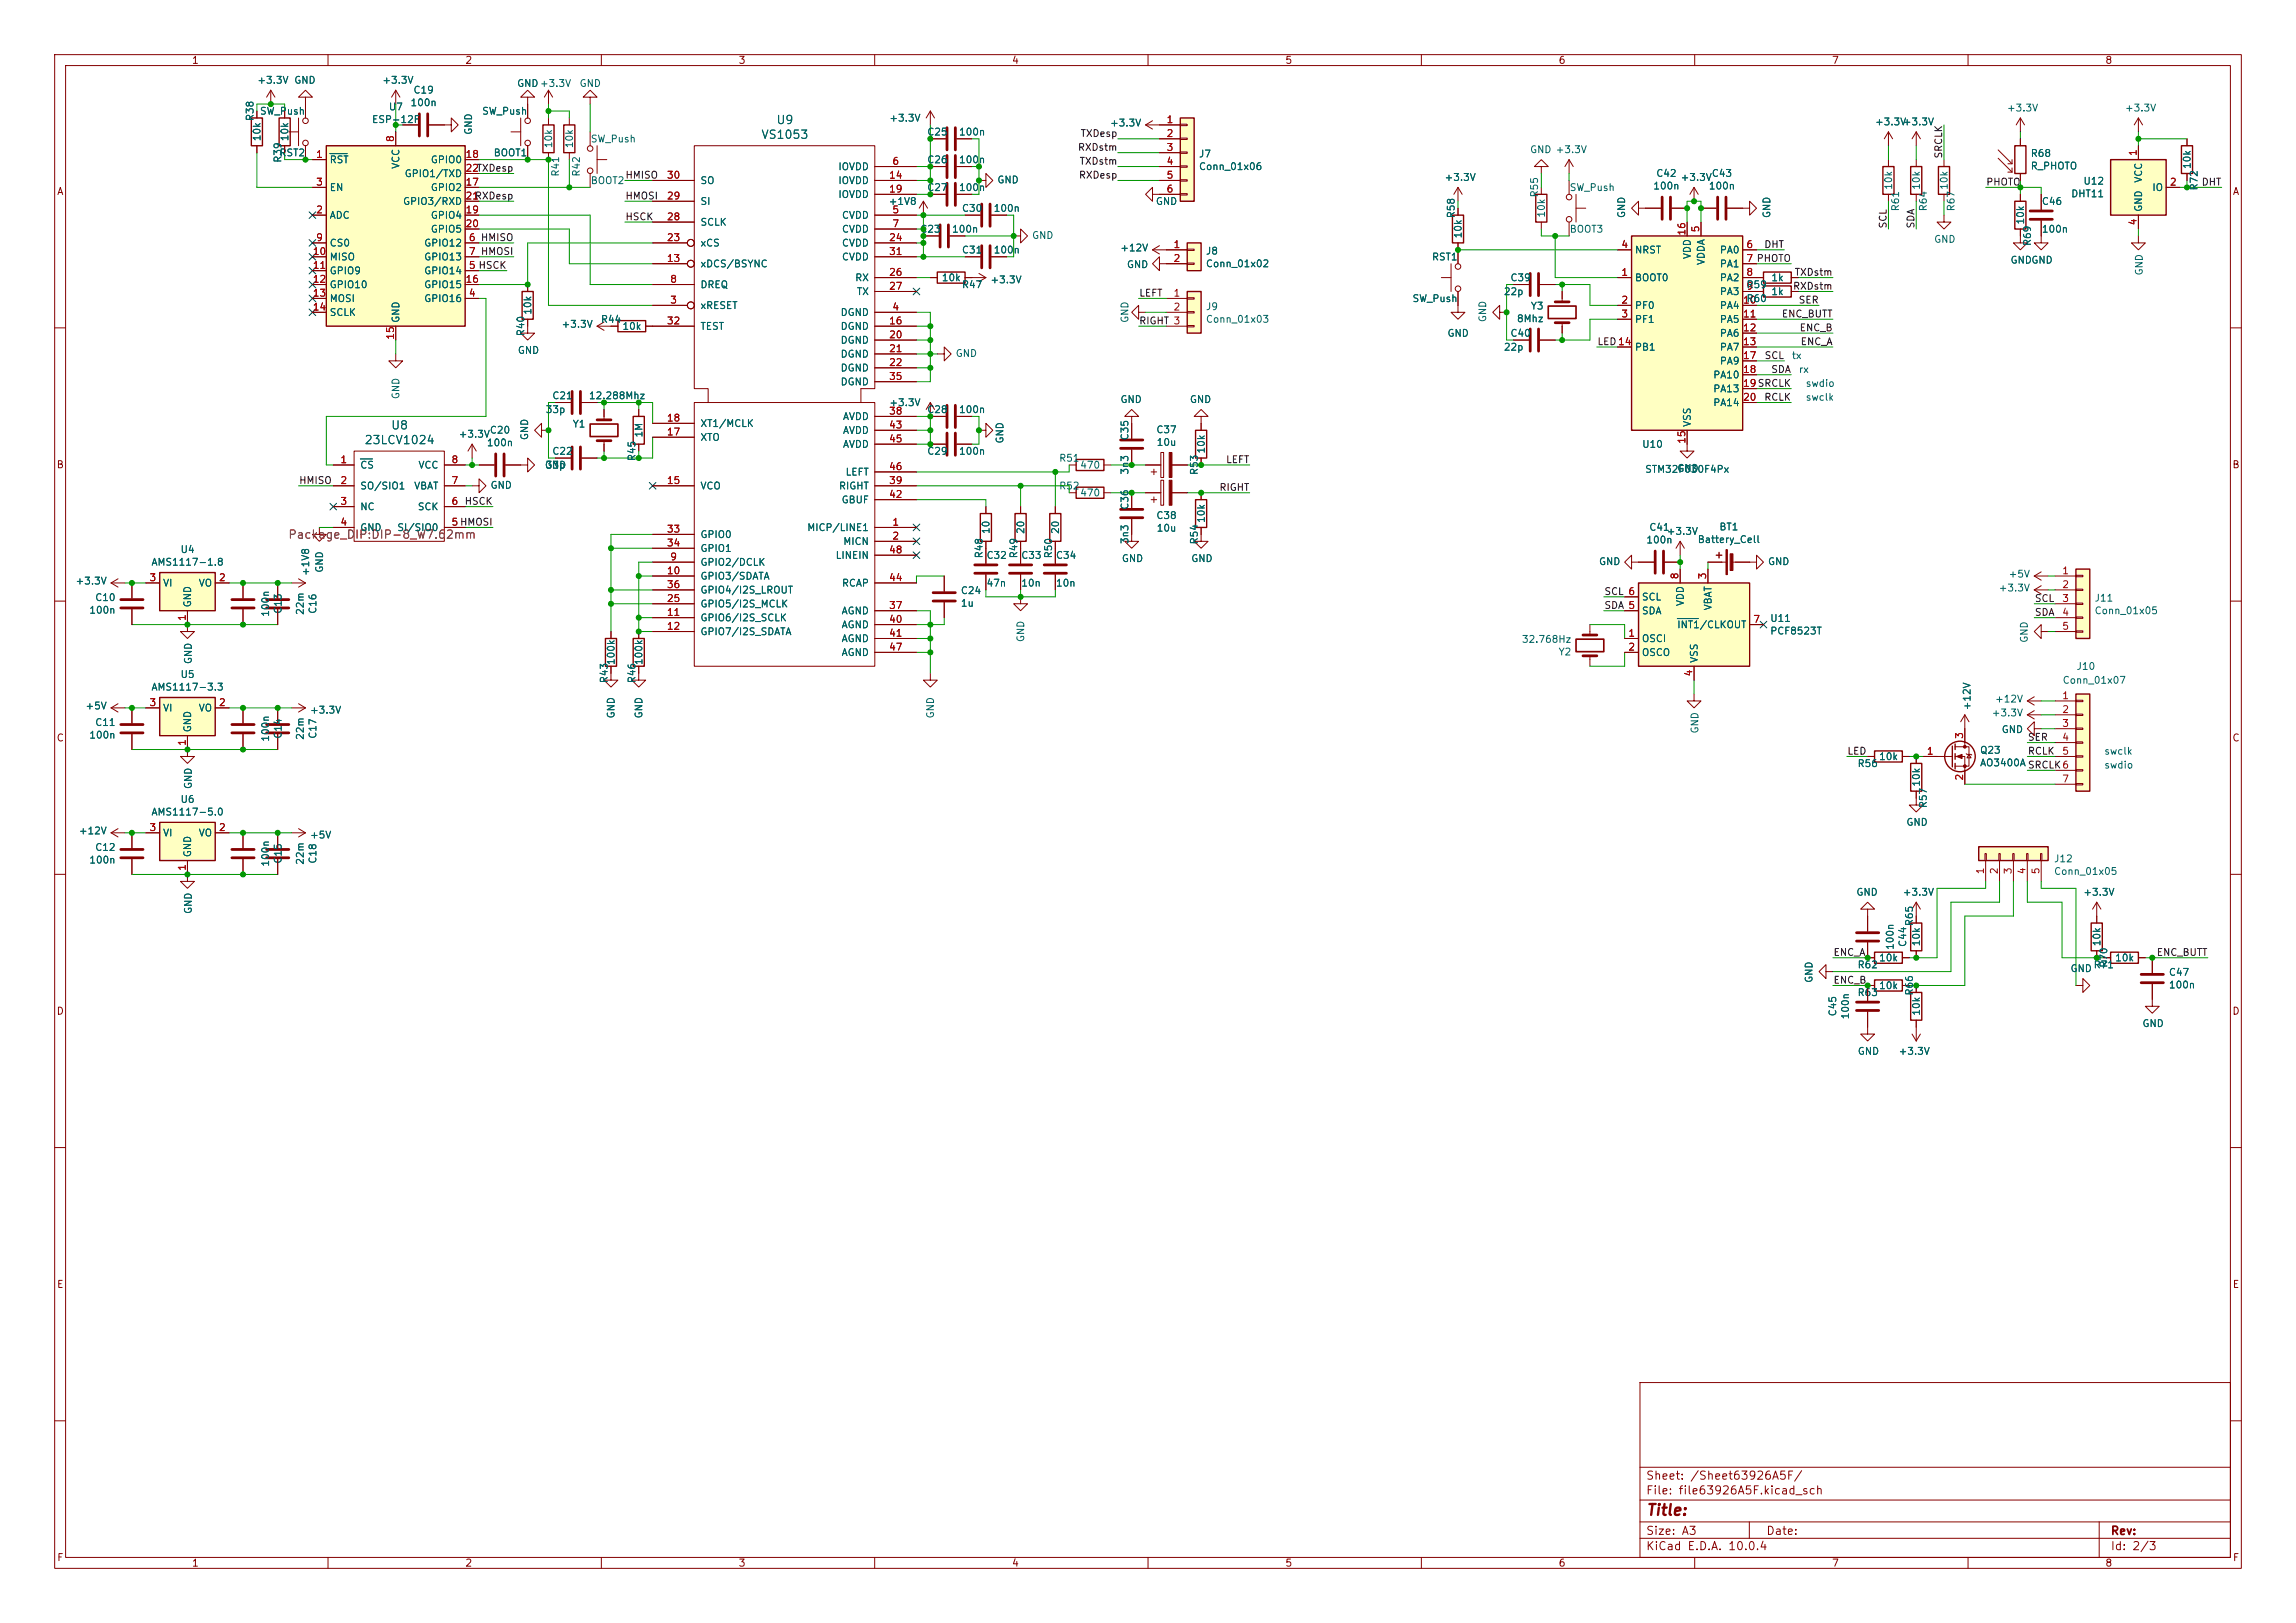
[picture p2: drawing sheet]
<svg xmlns="http://www.w3.org/2000/svg" width="420mm" height="297mm" viewBox="0 0 420 297" stroke-linecap="round" stroke-linejoin="round" font-family="sans-serif">
<defs><g id="words">
<text font-size="2" fill="#840000" x="301" y="277.8">Title:</text>
<g font-size="1.5" fill="#006464">
<text x="141.9" y="23.1">U9</text>
<text x="139.2" y="25.8">VS1053</text>
<text x="66.6" y="81.7">23LCV1024</text>
<text x="71.4" y="79">U8</text>
</g>
<text font-size="1.5" fill="#840084" x="52.6" y="99">Package_DIP:DIP-8_W7.62mm</text>
<g font-size="1.5" fill="#840000">
<text x="301" y="273.8">File: file63926A5F.kicad_sch</text>
<text x="301" y="271.1">Sheet: /Sheet63926A5F/</text>
<text x="301" y="281.2">Size: A3</text>
<text x="323" y="281.2">Date:</text>
<text x="386" y="281.2">Rev:</text>
<text x="301" y="284">KiCad E.D.A. 10.0.4</text>
<text x="386" y="284">Id: 2/3</text>
</g>
<g font-size="1.3" fill="#840000">
<text x="35" y="12">1</text>
<text x="85" y="12">2</text>
<text x="135" y="12">3</text>
<text x="185" y="12">4</text>
<text x="235" y="12">5</text>
<text x="285" y="12">6</text>
<text x="335" y="12">7</text>
<text x="385" y="12">8</text>
<text x="10.3" y="36">A</text>
<text x="408.3" y="36">A</text>
<text x="10.3" y="86">B</text>
<text x="408.2" y="86">B</text>
<text x="10.3" y="136">C</text>
<text x="408.2" y="136">C</text>
<text x="10.3" y="186">D</text>
<text x="408.2" y="186">D</text>
<text x="10.3" y="236">E</text>
<text x="408.3" y="236">E</text>
<text x="10.3" y="286">F</text>
<text x="35" y="287">1</text>
<text x="85" y="287">2</text>
<text x="135" y="287">3</text>
<text x="185" y="287">4</text>
<text x="235" y="287">5</text>
<text x="285" y="287">6</text>
<text x="335" y="287">7</text>
<text x="385" y="287">8</text>
<text x="408.3" y="286">F</text>
</g>
<g font-size="1.3" fill="#006464">
<text x="47" y="15.6">+3.3V GND</text>
<text x="69.8" y="15.6">+3.3V</text>
<text x="75.5" y="17.4">C19</text>
<text x="94.5" y="16.2">GND+3.3V</text>
<text x="94.5" y="16.2">GND</text>
<text x="105.9" y="16.2">GND</text>
<text x="46.7" y="22.3" transform="rotate(-90 46.7 22.3)">R38</text>
<text x="47.4" y="21.3">SW_Push</text>
<text x="67.9" y="22.8">ESP-12F</text>
<text x="71" y="20.5">U7</text>
<text x="75" y="19.7">100n</text>
<text x="88.1" y="21.3">SW_Push</text>
<text x="162.6" y="22.6">+3.3V</text>
<text x="202.9" y="23.5">+3.3V</text>
<text x="342.9" y="23.2">+3.3V</text>
<text x="348" y="23.2">+3.3V</text>
<text x="367" y="20.7">+3.3V</text>
<text x="388.6" y="20.7">+3.3V</text>
<text x="48" y="26" transform="rotate(-90 48 26)">10k</text>
<text x="51" y="28.9">RST2</text>
<text x="51.8" y="29.9" transform="rotate(-90 51.8 29.9)">R39</text>
<text x="53" y="26" transform="rotate(-90 53 26)">10k</text>
<text x="86.6" y="24.8" transform="rotate(-90 86.6 24.8)">GND</text>
<text x="90.2" y="28.9">BOOT1</text>
<text x="101.3" y="27.2" transform="rotate(-90 101.3 27.2)">10k</text>
<text x="105.1" y="27.2" transform="rotate(-90 105.1 27.2)">10k</text>
<text x="108" y="26.4">SW_Push</text>
<text x="169.5" y="25.1">C25</text>
<text x="175.3" y="25.1">100n</text>
<text x="219.2" y="29.1">J7</text>
<text x="279.8" y="28.3">GND +3.3V</text>
<text x="371.4" y="29">R68</text>
<text x="60.2" y="30.2">RST</text>
<text x="60.2" y="35.3">EN</text>
<text x="73.4" y="31" transform="rotate(-90 73.4 31)">VCC</text>
<text x="73.9" y="32.7">GPIO1/TXD</text>
<text x="78.7" y="35.3">GPIO2</text>
<text x="78.7" y="30.2">GPIO0</text>
<text x="102.6" y="32.4" transform="rotate(-90 102.6 32.4)">R41</text>
<text x="106.4" y="32.4" transform="rotate(-90 106.4 32.4)">R42</text>
<text x="108" y="34">BOOT2</text>
<text x="128" y="34">SO</text>
<text x="153.2" y="31.5">IOVDD</text>
<text x="153.2" y="34">IOVDD</text>
<text x="169.5" y="30.2">C26</text>
<text x="169.5" y="35.3">C27</text>
<text x="175.3" y="30.2">100n</text>
<text x="175.3" y="35.3">100n</text>
<text x="182.3" y="33.9">GND</text>
<text x="219.2" y="31.4">Conn_01x06</text>
<text x="264.1" y="33.4">+3.3V</text>
<text x="287" y="35.3">SW_Push</text>
<text x="302.3" y="35">100n</text>
<text x="302.9" y="32.7">C42</text>
<text x="307.3" y="33.4">+3.3V</text>
<text x="312.5" y="35">100n</text>
<text x="313" y="32.7">C43</text>
<text x="346.4" y="34.8" transform="rotate(-90 346.4 34.8)">10k</text>
<text x="351.5" y="34.8" transform="rotate(-90 351.5 34.8)">10k</text>
<text x="356.6" y="34.8" transform="rotate(-90 356.6 34.8)">10k</text>
<text x="371.4" y="31.3">R_PHOTO</text>
<text x="381" y="34.1">U12</text>
<text x="392.1" y="33.5" transform="rotate(-90 392.1 33.5)">VCC</text>
<text x="393.6" y="35.3">IO</text>
<text x="401" y="31" transform="rotate(-90 401 31)">10k</text>
<text x="402.3" y="35" transform="rotate(-90 402.3 35)">R72</text>
<text x="60.2" y="40.3">ADC</text>
<text x="73.6" y="37.8">GPIO3/RXD</text>
<text x="78.7" y="40.3">GPIO4</text>
<text x="128" y="41.6">SCLK</text>
<text x="128" y="37.8">SI</text>
<text x="153.2" y="36.5">IOVDD</text>
<text x="153.9" y="40.3">CVDD</text>
<text x="162.5" y="37.8">+1V8</text>
<text x="175.9" y="39.1">C30</text>
<text x="181.7" y="39.1">100n</text>
<text x="211.3" y="37.8">GND</text>
<text x="266.4" y="40" transform="rotate(-90 266.4 40)">R58</text>
<text x="281.6" y="36.2" transform="rotate(-90 281.6 36.2)">R55</text>
<text x="282.9" y="39.9" transform="rotate(-90 282.9 39.9)">10k</text>
<text x="297.6" y="40" transform="rotate(-90 297.6 40)">GND</text>
<text x="324.1" y="40" transform="rotate(-90 324.1 40)">GND</text>
<text x="347.7" y="38.8" transform="rotate(-90 347.7 38.8)">R61</text>
<text x="352.8" y="38.8" transform="rotate(-90 352.8 38.8)">R64</text>
<text x="357.8" y="38.8" transform="rotate(-90 357.8 38.8)">R67</text>
<text x="370.5" y="41.2" transform="rotate(-90 370.5 41.2)">10k</text>
<text x="373.4" y="37.8">C46</text>
<text x="378.8" y="36.4">DHT11</text>
<text x="392.1" y="38.9" transform="rotate(-90 392.1 38.9)">GND</text>
<text x="60.2" y="45.4">CS0</text>
<text x="60.2" y="48">MISO</text>
<text x="77.5" y="45.4">GPIO12</text>
<text x="77.5" y="48">GPIO13</text>
<text x="78.7" y="42.9">GPIO5</text>
<text x="128" y="45.4">xCS</text>
<text x="153.9" y="42.9">CVDD</text>
<text x="153.9" y="45.4">CVDD</text>
<text x="153.9" y="48">CVDD</text>
<text x="168.2" y="42.9">C23</text>
<text x="174" y="42.9">100n</text>
<text x="175.9" y="46.7">C31</text>
<text x="181.7" y="46.7">100n</text>
<text x="188.7" y="44">GND</text>
<text x="204.8" y="46.3">+12V</text>
<text x="220.5" y="46.9">J8</text>
<text x="261.8" y="48">RST1</text>
<text x="267.7" y="43.7" transform="rotate(-90 267.7 43.7)">10k</text>
<text x="287" y="42.9">BOOT3</text>
<text x="299" y="46.7">NRST</text>
<text x="309.6" y="47.5" transform="rotate(-90 309.6 47.5)">VDD</text>
<text x="314.5" y="46.7">PA0</text>
<text x="353.7" y="44.7">GND</text>
<text x="371.8" y="45.1" transform="rotate(-90 371.8 45.1)">R69</text>
<text x="373.4" y="42.9">100n</text>
<text x="60.2" y="50.5">GPIO9</text>
<text x="60.2" y="53">GPIO10</text>
<text x="77.5" y="50.5">GPIO14</text>
<text x="77.5" y="53">GPIO15</text>
<text x="128" y="53">DREQ</text>
<text x="128" y="49.2">xDCS/BSYNC</text>
<text x="156.3" y="51.8">RX</text>
<text x="172.2" y="51.8">10k</text>
<text x="175.9" y="53">R47</text>
<text x="181.1" y="52.2">+3.3V</text>
<text x="206" y="49.4">GND</text>
<text x="220.5" y="49.2">Conn_01x02</text>
<text x="276.2" y="51.8">C39</text>
<text x="299" y="51.8">BOOT0</text>
<text x="312.1" y="48.6" transform="rotate(-90 312.1 48.6)">VDDA</text>
<text x="314.5" y="49.2">PA1</text>
<text x="314.5" y="51.8">PA2</text>
<text x="319.4" y="53">R59</text>
<text x="323.9" y="51.8">1k</text>
<text x="367.7" y="48.5">GNDGND</text>
<text x="392.3" y="50.5" transform="rotate(-90 392.3 50.5)">GND</text>
<text x="60.2" y="55.6">MOSI</text>
<text x="60.2" y="58.1">SCLK</text>
<text x="73.4" y="59.2" transform="rotate(-90 73.4 59.2)">GND</text>
<text x="77.5" y="55.6">GPIO16</text>
<text x="97.5" y="57.7" transform="rotate(-90 97.5 57.7)">10k</text>
<text x="109.8" y="59.4">R44</text>
<text x="128" y="56.9">xRESET</text>
<text x="153.7" y="58.1">DGND</text>
<text x="156.6" y="54.3">TX</text>
<text x="206.7" y="59.2" transform="rotate(-90 206.7 59.2)">GND</text>
<text x="220.5" y="57.1">J9</text>
<text x="220.5" y="59.4">Conn_01x03</text>
<text x="258.3" y="55.6">SW_Push</text>
<text x="272.2" y="59.1" transform="rotate(-90 272.2 59.1)">GND</text>
<text x="275" y="54.3">22p</text>
<text x="277.4" y="59.3">8Mhz</text>
<text x="279.9" y="57">Y3</text>
<text x="299" y="56.9">PF0</text>
<text x="299" y="59.4">PF1</text>
<text x="314.5" y="54.3">PA3</text>
<text x="314.5" y="56.9">PA4</text>
<text x="314.5" y="59.4">PA5</text>
<text x="319.4" y="55.6">R60</text>
<text x="323.9" y="54.3">1k</text>
<text x="94.6" y="65.1">GND</text>
<text x="96.2" y="61.6" transform="rotate(-90 96.2 61.6)">R40</text>
<text x="102.6" y="60.3">+3.3V</text>
<text x="113.7" y="60.7">10k</text>
<text x="128" y="60.7">TEST</text>
<text x="153.7" y="60.7">DGND</text>
<text x="153.7" y="63.2">DGND</text>
<text x="153.7" y="65.7">DGND</text>
<text x="174.7" y="65.6">GND</text>
<text x="264.7" y="61.9">GND</text>
<text x="275" y="64.5">22p</text>
<text x="276.2" y="61.9">C40</text>
<text x="299" y="64.5">PB1</text>
<text x="314.5" y="61.9">PA6</text>
<text x="314.5" y="64.5">PA7</text>
<text x="153.7" y="68.3">DGND</text>
<text x="153.7" y="70.8">DGND</text>
<text x="313.3" y="69.6">PA10</text>
<text x="314.5" y="67">PA9</text>
<text x="73.4" y="73.2" transform="rotate(-90 73.4 73.2)">GND</text>
<text x="99.7" y="75.9">33p</text>
<text x="100.9" y="73.4">C21</text>
<text x="107.6" y="73.4">12.288Mhz</text>
<text x="154.1" y="77.2">AVDD</text>
<text x="162.6" y="74.6">+3.3V</text>
<text x="169.5" y="75.9">C28</text>
<text x="175.3" y="75.9">100n</text>
<text x="204.8" y="74">GND</text>
<text x="217.5" y="74">GND</text>
<text x="313.3" y="72.1">PA13</text>
<text x="313.3" y="74.6">PA14</text>
<text x="83.8" y="80.4">+3.3V</text>
<text x="88.9" y="82">100n</text>
<text x="89.5" y="79.7">C20</text>
<text x="96.9" y="80.6" transform="rotate(-90 96.9 80.6)">GND</text>
<text x="100.9" y="83.5">C22</text>
<text x="104.7" y="78.5">Y1</text>
<text x="117.8" y="80.2" transform="rotate(-90 117.8 80.2)">1M</text>
<text x="128" y="81">XTO</text>
<text x="128" y="78.4">XT1/MCLK</text>
<text x="154.1" y="79.7">AVDD</text>
<text x="154.1" y="82.3">AVDD</text>
<text x="169.5" y="83.5">C29</text>
<text x="175.3" y="83.5">100n</text>
<text x="183.9" y="81.3" transform="rotate(-90 183.9 81.3)">GND</text>
<text x="206.7" y="80.7" transform="rotate(-90 206.7 80.7)">C35</text>
<text x="211.4" y="79.6">C37</text>
<text x="211.5" y="81.9">10u</text>
<text x="220.7" y="83.1" transform="rotate(-90 220.7 83.1)">10k</text>
<text x="300.3" y="82.3">U10</text>
<text x="309.6" y="78.2" transform="rotate(-90 309.6 78.2)">VSS</text>
<text x="65.8" y="86.1">CS</text>
<text x="65.8" y="89.9">SO/SIO1</text>
<text x="75.6" y="89.9">VBAT</text>
<text x="76.4" y="86.1">VCC</text>
<text x="89.6" y="89.7">GND</text>
<text x="99.6" y="86.1">GND</text>
<text x="99.7" y="86.1">33p</text>
<text x="116.5" y="84.5" transform="rotate(-90 116.5 84.5)">R45</text>
<text x="128" y="89.9">VCO</text>
<text x="153.4" y="89.9">RIGHT</text>
<text x="154.6" y="87.3">LEFT</text>
<text x="193.6" y="89.9">R52</text>
<text x="193.6" y="84.8">R51</text>
<text x="197.5" y="86.1">470</text>
<text x="206.7" y="87" transform="rotate(-90 206.7 87)">3n3</text>
<text x="219.4" y="87" transform="rotate(-90 219.4 87)">R53</text>
<text x="300.8" y="86.8">STM32F030F4Px</text>
<text x="306.7" y="86.6">GND</text>
<text x="65.8" y="93.7">NC</text>
<text x="76.3" y="93.7">SCK</text>
<text x="153.8" y="92.4">GBUF</text>
<text x="197.5" y="91.1">470</text>
<text x="206.7" y="93.4" transform="rotate(-90 206.7 93.4)">C36</text>
<text x="211.4" y="95.3">C38</text>
<text x="220.7" y="95.8" transform="rotate(-90 220.7 95.8)">10k</text>
<text x="32.9" y="101.5">U4</text>
<text x="65.8" y="97.5">GND</text>
<text x="72.6" y="97.5">SI/SIO0</text>
<text x="128" y="98.8">GPIO0</text>
<text x="128" y="101.3">GPIO1</text>
<text x="147.6" y="97.5">MICP/LINE1</text>
<text x="154.1" y="100">MICN</text>
<text x="181.3" y="97.8" transform="rotate(-90 181.3 97.8)">10</text>
<text x="187.7" y="97.8" transform="rotate(-90 187.7 97.8)">20</text>
<text x="194" y="97.8" transform="rotate(-90 194 97.8)">20</text>
<text x="206.7" y="99.7" transform="rotate(-90 206.7 99.7)">3n3</text>
<text x="211.5" y="97.6">10u</text>
<text x="219.4" y="99.7" transform="rotate(-90 219.4 99.7)">R54</text>
<text x="301" y="99.8">100n</text>
<text x="301.6" y="97.4">C41</text>
<text x="304.8" y="98.2">+3.3V</text>
<text x="310.4" y="99.7">Battery_Cell</text>
<text x="314.4" y="97.4">BT1</text>
<text x="13.7" y="107.3">+3.3V</text>
<text x="27.6" y="103.8">AMS1117-1.8</text>
<text x="29.7" y="107.7">VI</text>
<text x="36.2" y="107.7">VO</text>
<text x="56.9" y="105.5" transform="rotate(-90 56.9 105.5)">+1V8</text>
<text x="59.4" y="104.9" transform="rotate(-90 59.4 104.9)">GND</text>
<text x="128" y="103.8">GPIO2/DCLK</text>
<text x="128" y="106.4">GPIO3/SDATA</text>
<text x="152.8" y="102.6">LINEIN</text>
<text x="153.9" y="107.7">RCAP</text>
<text x="180" y="102.3" transform="rotate(-90 180 102.3)">R48</text>
<text x="180.3" y="102.6">C32</text>
<text x="180.3" y="107.7">47n</text>
<text x="186.4" y="102.3" transform="rotate(-90 186.4 102.3)">R49</text>
<text x="186.7" y="102.6">C33</text>
<text x="186.7" y="107.7">10n</text>
<text x="192.7" y="102.3" transform="rotate(-90 192.7 102.3)">R50</text>
<text x="193" y="102.6">C34</text>
<text x="193" y="107.7">10n</text>
<text x="205.1" y="103.2">GND</text>
<text x="217.8" y="103.2">GND</text>
<text x="292.4" y="103.7">GND</text>
<text x="323.3" y="103.7">GND</text>
<text x="367.3" y="106">+5V</text>
<text x="16.2" y="112.6">100n</text>
<text x="17.3" y="110.3">C10</text>
<text x="35.3" y="111.3" transform="rotate(-90 35.3 111.3)">GND</text>
<text x="49.5" y="113" transform="rotate(-90 49.5 113)">100n</text>
<text x="51.8" y="112.4" transform="rotate(-90 51.8 112.4)">C13</text>
<text x="55.9" y="112.6" transform="rotate(-90 55.9 112.6)">22m</text>
<text x="58.2" y="112.4" transform="rotate(-90 58.2 112.4)">C16</text>
<text x="128" y="111.5">GPIO5/I2S_MCLK</text>
<text x="128" y="108.9">GPIO4/I2S_LROUT</text>
<text x="153.8" y="112.7">AGND</text>
<text x="175.7" y="111.3">1u</text>
<text x="175.7" y="109">C24</text>
<text x="300.2" y="112.7">SDA</text>
<text x="300.2" y="110.2">SCL</text>
<text x="308.3" y="111" transform="rotate(-90 308.3 111)">VDD</text>
<text x="313.4" y="111.8" transform="rotate(-90 313.4 111.8)">VBAT</text>
<text x="365.5" y="108.5">+3.3V</text>
<text x="383" y="112.7">Conn_01x05</text>
<text x="383" y="110.4">J11</text>
<text x="128" y="114">GPIO6/I2S_SCLK</text>
<text x="128" y="116.5">GPIO7/I2S_SDATA</text>
<text x="153.8" y="115.3">AGND</text>
<text x="153.8" y="117.8">AGND</text>
<text x="187.7" y="117.6" transform="rotate(-90 187.7 117.6)">GND</text>
<text x="278.3" y="117.9">32.768Hz</text>
<text x="300.2" y="117.8">OSCI</text>
<text x="306.7" y="115.3">INT1/CLKOUT</text>
<text x="323.7" y="114.1">U11</text>
<text x="323.7" y="116.4">PCF8523T</text>
<text x="371.2" y="117.7" transform="rotate(-90 371.2 117.7)">GND</text>
<text x="32.9" y="124.4">U5</text>
<text x="35.4" y="121.6" transform="rotate(-90 35.4 121.6)">GND</text>
<text x="111.5" y="125.1" transform="rotate(-90 111.5 125.1)">R43</text>
<text x="112.7" y="121.8" transform="rotate(-90 112.7 121.8)">100k</text>
<text x="116.5" y="125.1" transform="rotate(-90 116.5 125.1)">R46</text>
<text x="117.8" y="121.8" transform="rotate(-90 117.8 121.8)">100k</text>
<text x="153.8" y="120.4">AGND</text>
<text x="285" y="120.2">Y2</text>
<text x="300.2" y="120.4">OSCO</text>
<text x="310.9" y="121.4" transform="rotate(-90 310.9 121.4)">VSS</text>
<text x="377.2" y="125.4">Conn_01x07</text>
<text x="379.7" y="122.9">J10</text>
<text x="15.5" y="130.1">+5V</text>
<text x="27.6" y="126.7">AMS1117-3.3</text>
<text x="29.7" y="130.5">VI</text>
<text x="36.2" y="130.5">VO</text>
<text x="56.6" y="130.9">+3.3V</text>
<text x="112.7" y="131.6" transform="rotate(-90 112.7 131.6)">GND</text>
<text x="117.8" y="131.6" transform="rotate(-90 117.8 131.6)">GND</text>
<text x="171.2" y="131.6" transform="rotate(-90 171.2 131.6)">GND</text>
<text x="360.8" y="130.1" transform="rotate(-90 360.8 130.1)">+12V</text>
<text x="364.2" y="131.4">+3.3V</text>
<text x="364.8" y="128.9">+12V</text>
<text x="16.2" y="135.5">100n</text>
<text x="17.3" y="133.2">C11</text>
<text x="35.3" y="134.1" transform="rotate(-90 35.3 134.1)">GND</text>
<text x="49.5" y="135.8" transform="rotate(-90 49.5 135.8)">100n</text>
<text x="51.8" y="135.3" transform="rotate(-90 51.8 135.3)">C14</text>
<text x="55.9" y="135.5" transform="rotate(-90 55.9 135.5)">22m</text>
<text x="58.2" y="135.3" transform="rotate(-90 58.2 135.3)">C17</text>
<text x="311" y="134.3" transform="rotate(-90 311 134.3)">GND</text>
<text x="366" y="134.4">GND</text>
<text x="339.7" y="140.7">R56</text>
<text x="343.6" y="139.4">10k</text>
<text x="362.1" y="138.2">Q23</text>
<text x="362.1" y="140.5">AO3400A</text>
<text x="27.6" y="149.5">AMS1117-5.0</text>
<text x="32.9" y="147.2">U6</text>
<text x="35.4" y="144.5" transform="rotate(-90 35.4 144.5)">GND</text>
<text x="351.5" y="144.1" transform="rotate(-90 351.5 144.1)">10k</text>
<text x="352.8" y="148" transform="rotate(-90 352.8 148)">R57</text>
<text x="14.3" y="153">+12V</text>
<text x="29.7" y="153.4">VI</text>
<text x="36.2" y="153.4">VO</text>
<text x="56.6" y="153.8">+5V</text>
<text x="348.6" y="151.4">GND</text>
<text x="16.2" y="158.3">100n</text>
<text x="17.3" y="156">C12</text>
<text x="35.3" y="157" transform="rotate(-90 35.3 157)">GND</text>
<text x="49.5" y="158.7" transform="rotate(-90 49.5 158.7)">100n</text>
<text x="51.8" y="158.2" transform="rotate(-90 51.8 158.2)">C15</text>
<text x="55.9" y="158.4" transform="rotate(-90 55.9 158.4)">22m</text>
<text x="58.2" y="158.2" transform="rotate(-90 58.2 158.2)">C18</text>
<text x="375.6" y="160.4">Conn_01x05</text>
<text x="375.6" y="158.1">J12</text>
<text x="35.4" y="167.4" transform="rotate(-90 35.4 167.4)">GND</text>
<text x="339.5" y="164.2">GND</text>
<text x="348" y="164.2">+3.3V</text>
<text x="381" y="164.2">+3.3V</text>
<text x="346.7" y="173.9" transform="rotate(-90 346.7 173.9)">100n</text>
<text x="349" y="173.4" transform="rotate(-90 349 173.4)">C44</text>
<text x="350.2" y="169.6" transform="rotate(-90 350.2 169.6)">R65</text>
<text x="351.5" y="173.3" transform="rotate(-90 351.5 173.3)">10k</text>
<text x="384.5" y="173.3" transform="rotate(-90 384.5 173.3)">10k</text>
<text x="331.9" y="180" transform="rotate(-90 331.9 180)">GND</text>
<text x="339.7" y="177.5">R62</text>
<text x="343.6" y="176.2">10k</text>
<text x="378.6" y="178.2">GND</text>
<text x="382.9" y="177.5">R71</text>
<text x="385.8" y="177.2" transform="rotate(-90 385.8 177.2)">R70</text>
<text x="386.8" y="176.2">10k</text>
<text x="396.6" y="178.9">C47</text>
<text x="339.7" y="182.6">R63</text>
<text x="343.6" y="181.3">10k</text>
<text x="350.2" y="182.3" transform="rotate(-90 350.2 182.3)">R66</text>
<text x="351.5" y="186" transform="rotate(-90 351.5 186)">10k</text>
<text x="396.6" y="181.2">100n</text>
<text x="336.2" y="186.1" transform="rotate(-90 336.2 186.1)">C45</text>
<text x="338.5" y="186.6" transform="rotate(-90 338.5 186.6)">100n</text>
<text x="391.8" y="188.2">GND</text>
<text x="339.7" y="193.3">GND</text>
<text x="347.2" y="193.3">+3.3V</text>
</g>
<g font-size="1.3" fill="#a90000">
<text x="213.3" y="22.8">1</text>
<text x="57.7" y="29.2">1</text>
<text x="72.4" y="26.1" transform="rotate(-90 72.4 26.1)">8</text>
<text x="85" y="29.2">18</text>
<text x="213.3" y="25.4">2</text>
<text x="213.3" y="27.9">3</text>
<text x="391.1" y="28.6" transform="rotate(-90 391.1 28.6)">1</text>
<text x="57.7" y="34.3">3</text>
<text x="85" y="34.3">17</text>
<text x="85" y="31.7">22</text>
<text x="121.9" y="33">30</text>
<text x="162.5" y="33">14</text>
<text x="162.5" y="35.5">19</text>
<text x="163.1" y="30.5">6</text>
<text x="213.3" y="30.5">4</text>
<text x="213.3" y="33">5</text>
<text x="213.3" y="35.5">6</text>
<text x="396.8" y="34.3">2</text>
<text x="57.7" y="39.3">2</text>
<text x="85" y="39.3">19</text>
<text x="85" y="41.9">20</text>
<text x="85" y="36.8">21</text>
<text x="121.9" y="40.6">28</text>
<text x="121.9" y="36.8">29</text>
<text x="163.1" y="39.3">5</text>
<text x="163.1" y="41.9">7</text>
<text x="391.1" y="41.3" transform="rotate(-90 391.1 41.3)">4</text>
<text x="57.1" y="47">10</text>
<text x="57.7" y="44.4">9</text>
<text x="85.7" y="44.4">6 HMISO</text>
<text x="85.7" y="47">7 HMOSI</text>
<text x="85.7" y="44.4">6</text>
<text x="85.7" y="47">7</text>
<text x="121.9" y="44.4">23</text>
<text x="162.5" y="44.4">24</text>
<text x="162.5" y="47">31</text>
<text x="214.6" y="45.7">1</text>
<text x="296.5" y="45.7">4</text>
<text x="308.6" y="43.2" transform="rotate(-90 308.6 43.2)">16</text>
<text x="311.1" y="42.6" transform="rotate(-90 311.1 42.6)">5</text>
<text x="319.3" y="45.7">6</text>
<text x="57.1" y="49.5">11</text>
<text x="57.1" y="52">12</text>
<text x="85" y="52">16</text>
<text x="85.7" y="49.5">5 HSCK</text>
<text x="85.7" y="49.5">5</text>
<text x="121.9" y="48.2">13</text>
<text x="122.5" y="52">8</text>
<text x="162.5" y="50.8">26</text>
<text x="162.5" y="53.3">27</text>
<text x="214.6" y="48.2">2</text>
<text x="296.5" y="50.8">1</text>
<text x="319.3" y="48.2">7 PHOTO</text>
<text x="319.3" y="50.8">8</text>
<text x="319.3" y="53.3">9</text>
<text x="319.3" y="48.2">7</text>
<text x="57.1" y="54.6">13</text>
<text x="57.1" y="57.1">14</text>
<text x="85.7" y="54.6">4</text>
<text x="121.9" y="59.7">32</text>
<text x="122.5" y="55.9">3</text>
<text x="162.5" y="59.7">16</text>
<text x="163.1" y="57.1">4</text>
<text x="214.6" y="54.6">1</text>
<text x="214.6" y="57.1">2</text>
<text x="296.5" y="55.9">2</text>
<text x="296.5" y="58.4">3</text>
<text x="318.7" y="55.9">10</text>
<text x="318.7" y="58.4">11</text>
<text x="72.4" y="62.3" transform="rotate(-90 72.4 62.3)">15</text>
<text x="162.5" y="62.2">20</text>
<text x="162.5" y="64.7">21</text>
<text x="295.9" y="63.5">14</text>
<text x="318.7" y="60.9">12</text>
<text x="318.7" y="63.5">13</text>
<text x="162.5" y="67.3">22</text>
<text x="162.5" y="69.8">35</text>
<text x="318.7" y="66">17</text>
<text x="318.7" y="68.6">18</text>
<text x="318.7" y="71.1">19SRCLK</text>
<text x="318.7" y="71.1">19</text>
<text x="121.9" y="77.4">18</text>
<text x="162.5" y="76.2">38</text>
<text x="318.7" y="73.6">20</text>
<text x="121.9" y="80">17</text>
<text x="162.5" y="78.7">43</text>
<text x="162.5" y="81.3">45</text>
<text x="308.6" y="81.3" transform="rotate(-90 308.6 81.3)">15</text>
<text x="62.2" y="85.1">1</text>
<text x="62.2" y="88.9">2</text>
<text x="82.5" y="88.9">7</text>
<text x="82.5" y="85.1">8</text>
<text x="121.9" y="88.9">15</text>
<text x="162.5" y="88.9">39</text>
<text x="162.5" y="86.3">46</text>
<text x="62.2" y="92.7">3</text>
<text x="82.5" y="92.7">6</text>
<text x="162.5" y="91.4">42</text>
<text x="62.2" y="96.5">4</text>
<text x="82.5" y="96.5">5HMOSI</text>
<text x="82.5" y="96.5">5</text>
<text x="121.9" y="97.8">33</text>
<text x="121.9" y="100.3">34</text>
<text x="162.5" y="101.6">48</text>
<text x="163.1" y="96.5">1</text>
<text x="163.1" y="99">2</text>
<text x="27.2" y="106.7">3</text>
<text x="39.9" y="106.7">2</text>
<text x="121.9" y="105.4">10</text>
<text x="121.9" y="107.9">36</text>
<text x="122.5" y="102.8">9</text>
<text x="162.5" y="106.7">44</text>
<text x="307.3" y="106.1" transform="rotate(-90 307.3 106.1)">8</text>
<text x="312.4" y="106.1" transform="rotate(-90 312.4 106.1)">3</text>
<text x="377.1" y="105.4">1</text>
<text x="377.1" y="107.9">2</text>
<text x="34.3" y="113.7" transform="rotate(-90 34.3 113.7)">1</text>
<text x="121.9" y="113">11</text>
<text x="121.9" y="110.5">25</text>
<text x="162.5" y="111.7">37</text>
<text x="297.7" y="111.7">5</text>
<text x="297.7" y="109.2">6</text>
<text x="377.1" y="110.5">3</text>
<text x="377.1" y="113">4</text>
<text x="121.9" y="115.5">12</text>
<text x="162.5" y="114.3">40</text>
<text x="162.5" y="116.8">41</text>
<text x="162.5" y="119.4">47</text>
<text x="297.7" y="116.8">1</text>
<text x="297.7" y="119.4">2</text>
<text x="320.6" y="114.3">7</text>
<text x="377.1" y="115.5">5</text>
<text x="309.9" y="123.9" transform="rotate(-90 309.9 123.9)">4</text>
<text x="27.2" y="129.5">3</text>
<text x="39.9" y="129.5">2</text>
<text x="377.1" y="128.2">1</text>
<text x="377.1" y="130.8">2</text>
<text x="34.3" y="136.6" transform="rotate(-90 34.3 136.6)">1</text>
<text x="359.4" y="135.3" transform="rotate(-90 359.4 135.3)">3</text>
<text x="377.1" y="133.3">3</text>
<text x="377.1" y="135.9">4</text>
<text x="352.4" y="138.4">1</text>
<text x="359.4" y="142.9" transform="rotate(-90 359.4 142.9)">2</text>
<text x="377.1" y="138.4">5</text>
<text x="377.1" y="143.5">7</text>
<text x="27.2" y="152.4">3</text>
<text x="39.9" y="152.4">2</text>
<text x="34.3" y="159.5" transform="rotate(-90 34.3 159.5)">1</text>
<text x="363.2" y="160.1" transform="rotate(-90 363.2 160.1)">1</text>
<text x="365.7" y="160.1" transform="rotate(-90 365.7 160.1)">2</text>
<text x="368.3" y="160.1" transform="rotate(-90 368.3 160.1)">3</text>
<text x="370.8" y="160.1" transform="rotate(-90 370.8 160.1)">4</text>
<text x="373.4" y="160.1" transform="rotate(-90 373.4 160.1)">5</text>
</g>
<g font-size="1.3" fill="#0f0f0f">
<text x="197.1" y="27.9">RXDstm</text>
<text x="197.6" y="25.4">TXDesp</text>
<text x="355.6" y="29.1" transform="rotate(-90 355.6 29.1)">SRCLK</text>
<text x="87.1" y="31.7">TXDesp</text>
<text x="114.3" y="33">HMISO</text>
<text x="197.3" y="33">RXDesp</text>
<text x="197.4" y="30.4">TXDstm</text>
<text x="363.2" y="34.3">PHOTO</text>
<text x="402.6" y="34.3">DHT</text>
<text x="86.8" y="36.8">RXDesp</text>
<text x="114.3" y="40.6">HSCK</text>
<text x="114.3" y="36.8">HMOSI</text>
<text x="345.4" y="41.9" transform="rotate(-90 345.4 41.9)">SCL</text>
<text x="350.5" y="41.9" transform="rotate(-90 350.5 41.9)">SDA</text>
<text x="322.6" y="45.7">DHT</text>
<text x="327.9" y="53.3">RXDstm</text>
<text x="328.2" y="50.8">TXDstm</text>
<text x="208.3" y="54.6">LEFT</text>
<text x="208.3" y="59.7">RIGHT 3</text>
<text x="325.8" y="58.4">ENC_BUTT</text>
<text x="328.9" y="55.8">SER</text>
<text x="292.1" y="63.5">LED14</text>
<text x="329.1" y="60.9">ENC_B</text>
<text x="329.3" y="63.5">ENC_A</text>
<text x="322.7" y="66">SCL</text>
<text x="323.9" y="68.5">SDA</text>
<text x="322.6" y="73.6">RCLK</text>
<text x="54.6" y="88.9">HMISO</text>
<text x="224.2" y="85.1">LEFT</text>
<text x="84.9" y="92.7">HSCK</text>
<text x="223" y="90.1">RIGHT</text>
<text x="293.4" y="111.7">SDA 5</text>
<text x="293.4" y="109.2">SCL 6</text>
<text x="372.1" y="110.5">SCL</text>
<text x="372.1" y="113">SDA</text>
<text x="370.8" y="135.9">SER</text>
<text x="337.8" y="138.4">LED</text>
<text x="370.8" y="138.4">RCLK</text>
<text x="370.8" y="140.9">SRCLK6</text>
<text x="335.3" y="175.2">ENC_A</text>
<text x="394.4" y="175.2">ENC_BUTT</text>
<text x="335.3" y="180.3">ENC_B</text>
</g>
<g font-size="1.3" fill="#0000c2">
<text x="327.7" y="66">tx</text>
<text x="328.9" y="68.6">rx</text>
<text x="330.2" y="71.1">swdio</text>
<text x="330.2" y="73.6">swclk</text>
<text x="384.8" y="140.9">swdio</text>
<text x="384.8" y="138.4">swclk</text>
</g>
</g></defs>
<g fill="none" stroke="#840000" stroke-width=".18">
<path d="M10 10h400v277h-400zM12 12h396v273h-396zM60 10v2M96.5 19.1v2.5M110 10v2M160 10v2M210 10v2M260 10v2M310 10v2M360 10v2M93.5 24.1h1.7M95.2 21.6v5.1"/>
<path d="M96.5 26.7v2.5M104.1 21.6v1.3M104.1 27.9v1.3M10 60h2M99.1 78.7v1.3l-1.3-1.3 1.3-1.2v1.2h1.2M408 60h2M307.3 99.1l-.7 1.2M307.3 99.1l.8 1.2M307.3 99.1v2.5M308.6 81.3v1.3h1.3l-1.3 1.2-1.3-1.2h1.3M10 110h2M299.7 102.9h2.8"/>
<path d="M304.5 102.9h2.8M312.4 102.9h3.3M316.7 102.9h3.3M408 110h2M34.3 137.2v1.2h1.3l-1.3 1.3-1.3-1.3h1.3M44.4 129.5v2.8M44.4 134.4v2.8M10 160h2M408 160h2M10 210h2M408 210h2M300 253h108v32h-108z"/>
<path d="M10 260h2M300 278.5h108M300 274.5h108M300 268.5h108M320 278.5v3M384 278.5v6.5M408 260h2M60 285v2M110 285v2M160 285v2M210 285v2M260 285v2"/>
<path d="M300 281.5h108M310 285v2M360 285v2"/>
<circle cx="96.5" cy="26.2" r=".51"/>
<circle cx="96.5" cy="22.1" r=".51"/>
</g>
<path d="M302.8 100.8v4.1M304.3 100.8v4.1M42.4 134.1h4.1M42.4 132.6h4.1" fill="none" stroke="#840000" stroke-width=".51"/>
<path d="M103.1 22.9h2.1v5h-2.1zM313.9 101.6h1.1M314.5 101.1v1" fill="none" stroke="#840000" stroke-width=".25"/>
<g fill="#840000" stroke="#840000" stroke-width=".18">
<path d="M315.7 100.6h.3v4.6h-.3z"/>
<path d="M316.5 101.3h.5v3.1h-.5z"/>
</g>
<path d="M29.2 150.5h10.2v7h-10.2z" fill="#ffffc2"/>
<path d="M29.2 150.5h10.2v7h-10.2z" fill="none" stroke="#840000" stroke-width=".25"/>
<path d="M26.7 152.4h2.5M34.3 157.5v2.5M39.4 152.4h2.5" fill="none" stroke="#840000" stroke-width=".18"/>
<path d="M298.4 43.2h20.4v35.5h-20.4z" fill="#ffffc2"/>
<path d="M99.3 22.9h2v5h-2zM265.7 39.4h2v5.1h-2zM113 58.7h5.1v2h-5.1zM298.4 43.2h20.4v35.5h-20.4zM322.6 52.3h5.1v2.1h-5.1zM218.7 78.7h2v5.1h-2zM349.5 168.9h2v5.1h-2z" fill="none" stroke="#840000" stroke-width=".25"/>
<g fill="none" stroke="#840000" stroke-width=".18">
<path d="M100.3 21.6v1.3M100.3 27.9v1.3M266.7 34.3l-.8 1.3M266.7 34.3l.8 1.3M266.7 34.3v2.5M266.7 38.1v1.3M309.9 34.3l-.8 1.3M309.9 34.3l.7 1.3M309.9 34.3v2.5M311.1 38.1h2.8M316 38.1h2.8M109.2 59.7l1.3 .8"/>
<path d="M109.2 59.7h3.8M110.5 58.9l-1.3 .8M118.1 59.7h1.3M266.7 44.5v1.2M295.9 50.8h2.5M295.9 55.9h2.5M295.9 58.4h2.5M295.9 45.7h2.5M308.6 40.6v2.6M311.1 40.6v2.6M318.8 50.8h2.5M318.8 55.9h2.5"/>
<path d="M318.8 58.4h2.5M318.8 45.7h2.5M318.8 48.3h2.5M318.8 53.3h3.8M327.7 53.3h1.2M170.2 76.2h2.8M175 76.2h2.8M179.1 78.7h1.2v-1.2l1.3 1.2-1.3 1.3v-1.3M207 77.5v2.8M219.7 77.5v1.2M295.9 63.5h2.5M308.6 78.7v2.6"/>
<path d="M318.8 61h2.5M318.8 63.5h2.5M318.8 66h2.5M318.8 68.6h2.5M318.8 71.1h2.5M318.8 73.7h2.5M86.4 88.9h1.2v-1.3l1.3 1.3-1.3 1.3v-1.3M86.4 81.3l-.8 1.3M86.4 81.3l.7 1.3M86.4 81.3v2.5M87.6 85.1h2.8M92.5 85.1h4v-1.3l1.3 1.3-1.3 1.3v-1.3"/>
<path d="M207 82.3v2.8M219.7 83.8v1.3M298.4 102.9v1.2l-1.2-1.2 1.2-1.3v1.3h1.3M372.1 105.4l1.3 .8M372.1 105.4h2.5M372.1 108l1.3 .7M372.1 108h2.5M373.4 115.6v-1.3l-1.3 1.3 1.3 1.2v-1.2h1.2M373.4 104.6l-1.3 .8M373.4 107.2l-1.3 .8M50.8 129.5v2.8M50.8 134.4v2.8"/>
<path d="M53.3 129.5h2.6M54.6 128.8l1.3 .7M55.9 129.5l-1.3 .8M20.3 152.4h2.6M20.3 152.4l1.3 .8M21.6 151.6l-1.3 .8M24.1 152.4v2.8M24.1 157.2v2.8M44.4 152.4v2.8M44.4 157.2v2.8M50.8 152.4v2.8M50.8 157.2v2.8"/>
<path d="M53.3 152.4h2.6M54.6 151.6l1.3 .8M55.9 152.4l-1.3 .8M34.3 160v1.3h1.3l-1.3 1.3-1.3-1.3h1.3M341.6 166.4h1.3l-1.3-1.3-1.2 1.3h1.2v4M341.6 172.5v2.8M350.5 167.6v1.3M350.5 174v1.3"/>
</g>
<g fill="none" stroke="#840000" stroke-width=".51">
<path d="M314.2 36.1v4M315.7 36.1v4M173.2 74.2v4M174.8 74.2v4M90.7 83.1v4M92.2 83.1v4M205 80.5h4M205 82h4M48.8 134.1h4M48.8 132.6h4M22.1 157h4.1M22.1 155.4h4.1"/>
<path d="M42.4 157h4.1M42.4 155.4h4.1M48.8 157h4M48.8 155.4h4M339.6 170.7h4.1M339.6 172.2h4.1"/>
</g>
<path d="M29.2 127.6h10.2v7h-10.2z" fill="#ffffc2"/>
<path d="M322.6 49.8h5.1v2h-5.1zM29.2 127.6h10.2v7h-10.2z" fill="none" stroke="#840000" stroke-width=".25"/>
<path d="M318.8 38.1h1.2v-1.3l1.3 1.3-1.3 1.3v-1.3M321.3 50.8h1.3M327.7 50.8h1.2M320 102.9h1.3v-1.3l1.3 1.3-1.3 1.2v-1.2M26.7 129.5h2.5M34.3 134.6v2.6M39.4 129.5h2.5M309.9 127v1.3h1.2l-1.2 1.2-1.3-1.2h1.3" fill="none" stroke="#840000" stroke-width=".18"/>
<path d="M299.7 106.7h20.3v15.2h-20.3z" fill="#ffffc2"/>
<path d="M299.7 106.7h20.3v15.2h-20.3z" fill="none" stroke="#840000" stroke-width=".25"/>
<path d="M297.2 116.8h2.5M297.2 119.4h2.5M297.2 111.8h2.5M297.2 109.2h2.5M307.3 104.1v2.6M312.4 104.1v2.6M320 114.3h2.6M309.9 121.9v2.6" fill="none" stroke="#840000" stroke-width=".18"/>
<path d="M306.8 113.2h3.9" fill="none" stroke="#006464" stroke-width=".18"/>
<path d="M379.7 104.1h2.6v12.7h-2.6z" fill="#ffffc2"/>
<path d="M115.8 76.2h2.1v5.1h-2.1zM110.7 116.8h2.1v5.1h-2.1zM115.8 116.8h2.1v5.1h-2.1zM379.7 104.1h2.6v12.7h-2.6z" fill="none" stroke="#840000" stroke-width=".25"/>
<g fill="none" stroke="#840000" stroke-width=".18">
<path d="M96.5 17.8h-1.3l1.3-1.3 1.3 1.3h-1.3v1.3M100.3 16.5l-.7 1.3M100.3 16.5l.8 1.3M100.3 16.5v2.6M107.9 17.8h-1.2l1.2-1.3 1.3 1.3h-1.3v1.3M73.7 22.9h2.8M78.5 22.9h4v-1.3l1.3 1.3-1.3 1.2v-1.2M119.4 33h7.6M119.4 36.8h7.6M160 39.4h7.6M160 30.5h7.6M160 33h7.6"/>
<path d="M160 35.6h7.6M168.9 36.8l-.8 1.3M168.9 36.8l.8 1.3M168.9 36.8v2.6M299.7 38.1v1.3l-1.3-1.3 1.3-1.3v1.3h4.1M305.8 38.1h2.8M119.4 55.9h6.3M119.4 52.1h7.6M119.4 48.3h6.3M119.4 59.7h7.6M119.4 44.5h6.3M119.4 40.6h7.6"/>
<path d="M160 57.2h7.6M160 41.9h7.6M160 59.7h7.6M160 44.5h7.6M160 50.8h7.6M160 53.3h7.6M160 47h7.6M101.6 73.7h2.8M106.4 73.7h2.8M110.5 74.9v1.9M116.8 74.9v1.3M119.4 77.5h7.6"/>
<path d="M127 73.7h33v48.2h-33zM129.5 73.7v-2.6h-2.5v-44.4h33v44.4h-2.5v2.6M160 62.2h7.6M160 64.8h7.6M160 67.3h7.6M160 69.9h7.6M160 76.2h7.6M160 78.7h7.6M171.4 64.8h1.3v-1.3l1.3 1.3-1.3 1.2v-1.2M61 85.1h3.8M61 88.9h3.8M61 92.7h3.8"/>
<path d="M61 96.5h3.8M64.8 82.6h16.5v16.5h-16.5zM81.3 85.1h3.8M81.3 88.9h3.8M81.3 92.7h3.8M81.3 96.5h3.8M101.6 83.8h2.8M106.4 83.8h2.8M110.5 80.6v2M116.8 81.3v1.3M119.4 88.9h7.6M119.4 80h7.6"/>
<path d="M119.4 97.8h7.6M160 81.3h7.6M160 88.9h7.6M160 96.5h7.6M160 99.1h7.6M160 91.4h7.6M160 86.4h7.6M170.2 81.3h2.8M175 81.3h2.8M20.3 106.7h2.6M20.3 106.7l1.3 .7M21.6 105.9l-1.3 .8"/>
<path d="M24.1 106.7v2.8M24.1 111.5v2.8M34.3 114.3v1.3h1.3l-1.3 1.2-1.3-1.2h1.3M44.4 106.7v2.8M44.4 111.5v2.8M50.8 106.7v2.8M50.8 111.5v2.8M53.3 106.7h2.6M54.6 105.9l1.3 .8M55.9 106.7l-1.3 .7M111.8 115.6v1.2M116.8 115.6v1.2"/>
<path d="M119.4 105.4h7.6M119.4 108h7.6M119.4 110.5h7.6M119.4 113h7.6M119.4 115.6h7.6M119.4 102.9h7.6M119.4 100.3h7.6M160 111.8h7.6M160 114.3h7.6M160 116.8h7.6M160 106.7h7.6M160 119.4h7.6"/>
<path d="M160 101.6h7.6M172.7 105.4v2.8M172.7 110.2v2.8M180.3 100.3v2.8M180.3 105.2v2.8M290.8 114.3v1.9M375.9 105.4h3.8M375.9 108h3.8M375.9 110.5h3.8M375.9 113h3.8M375.9 115.6h3.8M379.7 105.3h1.3v.2h-1.3z"/>
<path d="M379.7 107.8h1.3v.3h-1.3zM379.7 110.4h1.3v.2h-1.3zM379.7 112.9h1.3v.3h-1.3zM379.7 115.4h1.3v.3h-1.3zM111.8 121.9v2.6h1.2l-1.2 1.2-1.3-1.2h1.3M116.8 121.9v2.6h1.3l-1.3 1.2-1.2-1.2h1.2M170.2 123.2v1.3h1.2l-1.2 1.2-1.3-1.2h1.3M290.8 120v1.9"/>
<circle cx="126.4" cy="44.4" r=".63"/>
<circle cx="126.4" cy="55.9" r=".63"/>
<circle cx="126.4" cy="48.3" r=".63"/>
</g>
<g fill="none" stroke="#840000" stroke-width=".51">
<path d="M76.7 20.8v4.1M78.2 20.8v4.1M304 36.1v4M305.6 36.1v4M104.6 71.6v4.1M106.2 71.6v4.1M109.2 76.8h2.6M173.2 79.2v4.1M174.8 79.2v4.1M104.6 81.8v4.1M106.2 81.8v4.1M109.2 80.6h2.6"/>
<path d="M22.1 111.3h4.1M22.1 109.7h4.1M42.4 111.3h4.1M42.4 109.7h4.1M48.8 111.3h4M48.8 109.7h4M170.7 110h4.1M170.7 108.5h4.1M178.3 103.4h4.1M178.3 104.9h4.1M289.6 116.2h2.5M289.6 120h2.5"/>
</g>
<path d="M107.9 77.6h5.1v2.3h-5.1zM288.3 117h5.1v2.3h-5.1z" fill="none" stroke="#840000" stroke-width=".3"/>
<path d="M65.9 84h2.2" fill="none" stroke="#006464" stroke-width=".18"/>
<path d="M29.2 104.8h10.2v7h-10.2z" fill="#ffffc2"/>
<path d="M179.3 94h2.1v5.1h-2.1zM192 94h2.1v5.1h-2.1zM29.2 104.8h10.2v7h-10.2z" fill="none" stroke="#840000" stroke-width=".25"/>
<g fill="none" stroke="#840000" stroke-width=".18">
<path d="M58.4 96.5v1.3h1.3l-1.3 1.3-1.3-1.3h1.3M180.3 92.7v1.3M180.3 99.1v1.2M193 92.7v1.3M193 99.1v4M209.5 90.2h2.8M209.5 85.1h2.8M210.6 91.4h1M210.6 86.4h1M211.1 85.9v1M211.1 90.9v1M212.3 87.9h.6v4.6h-.6z"/>
<path d="M212.3 82.8h.6v4.6h-.6zM214.4 90.2h2.8M214.4 85.1h2.8M26.7 106.7h2.5M34.3 111.8v2.5M39.4 106.7h2.5M186.7 100.3v2.8M186.7 105.2v2.8M193 105.2v2.8M20.3 129.5l1.3 .8M20.3 129.5h2.6M21.6 128.8l-1.3 .7"/>
<path d="M24.1 129.5v2.8M24.1 134.4v2.8"/>
</g>
<g fill="#840000" stroke="#840000" stroke-width=".18">
<path d="M213.9 87.9h.5v4.6h-.5z"/>
<path d="M213.9 82.8h.5v4.6h-.5z"/>
</g>
<path d="M184.7 103.4h4M184.7 104.9h4M191 103.4h4.1M191 104.9h4.1M22.1 134.1h4.1M22.1 132.6h4.1" fill="none" stroke="#840000" stroke-width=".51"/>
<path d="M59.7 26.7h25.4v33h-25.4z" fill="#ffffc2"/>
<g fill="none" stroke="#840000" stroke-width=".25">
<path d="M46 21.6h2v5.1h-2zM51.1 21.6h2v5.1h-2zM59.7 26.7h25.4v33h-25.4zM280.9 35.6h2.1v5h-2.1zM95.5 53.3h2v5.1h-2zM185.7 94h2v5.1h-2zM196.8 89.2h5.1v2h-5.1zM196.8 84.1h5.1v2h-5.1zM218.7 91.4h2v5.1h-2zM357.1 136.5v3.8M357.6 136.1v1.1M357.6 137.9v1"/>
<path d="M357.6 139.7v1"/>
<circle cx="358.5" cy="138.4" r="2.79"/>
</g>
<g fill="none" stroke="#840000" stroke-width=".18">
<path d="M49.5 16.5l-.7 1.3M49.5 16.5l.8 1.3M49.5 16.5v2.6M55.9 17.8h1.2l-1.2-1.3-1.3 1.3h1.3v3.8M72.4 16.5v2.6M72.4 16.5l-.8 1.3M72.4 16.5l.8 1.3M47 20.3v1.3M47 26.7v1.2M52.1 20.3v1.3M52.1 26.7v1.2M52.8 24.1h1.8"/>
<path d="M54.6 21.6v5.1M55.9 26.7v2.5M57.1 29.2h2.6M57.1 39.4h2.6M57.1 34.3h2.6M72.4 24.1v2.6M85.1 29.2h2.5M85.1 39.4h2.5M85.1 34.3h2.5M85.1 36.8h2.5M85.1 31.8h2.5M107.9 24.1v2.6"/>
<path d="M107.9 31.8v2.5M109.2 29.2h1.8M109.2 26.7v5.1M179.1 33h1.2v-1.2l1.3 1.2-1.3 1.3v-1.3M281.9 30.5h1.3l-1.3-1.3-1.2 1.3h1.2v1.3M281.9 34.3v1.3M287 29.2l-.7 1.3M287 29.2l.8 1.3M287 29.2v2.6M287 33v2.6M288.3 38.1h1.8M288.3 35.6v5"/>
<path d="M57.1 54.6h2.6M57.1 49.5h2.6M57.1 44.5h2.6M57.1 47h2.6M57.1 52.1h2.6M57.1 57.2h2.6M72.4 59.7v2.5M85.1 54.6h2.5M85.1 49.5h2.5M85.1 44.5h2.5M85.1 47h2.5M85.1 52.1h2.5"/>
<path d="M85.1 41.9h2.5M96.5 58.4v2.6h1.3l-1.3 1.2-1.3-1.2h1.3M96.5 52.1v1.2M177.8 50.8h2.5M179.1 50l1.2 .8M180.3 50.8l-1.2 .8M263.7 50.8h1.7M265.4 48.3v5M266.7 45.7v2.6M266.7 53.3v2.6M274.3 57.2v1.2l-1.3-1.2 1.3-1.3v1.3h1.3M281.9 40.6v1.3"/>
<path d="M287 40.6v2.6M72.4 64.8v1.2h1.3l-1.3 1.3-1.3-1.3h1.3M186.7 92.7v1.3M186.7 99.1v1.2M195.6 90.2h1.2M195.6 85.1h1.2M201.9 90.2h1.3M201.9 85.1h1.3M207 95v4.1h1.3l-1.3 1.2-1.3-1.2h1.3M207 90.2v2.8M219.7 96.5v2.6h1.3l-1.3 1.2-1.3-1.2h1.3M219.7 90.2v1.2"/>
<path d="M186.7 109.2v1.3h1.3l-1.3 1.3-1.3-1.3h1.3M351.8 138.4h5.3M357.6 136.7h2.6v3.5h-2.6M357.6 138.4h1.8v5.1M359.4 133.4v3.3M359.7 137.9l.1 .1h.8l.1 .2M360.2 138l.4 .7h-.8zM372.1 133.4v-1.3l-1.3 1.3 1.3 1.2v-1.2h1.3M393.7 175.3v2.8M393.7 180.1v4.1h1.3l-1.3 1.2-1.3-1.2h1.3"/>
<circle cx="55.9" cy="22.1" r=".51"/>
<circle cx="55.9" cy="26.2" r=".51"/>
<circle cx="107.9" cy="27.2" r=".51"/>
<circle cx="107.9" cy="31.2" r=".51"/>
<circle cx="287" cy="36.1" r=".51"/>
<circle cx="266.7" cy="52.8" r=".51"/>
<circle cx="266.7" cy="48.8" r=".51"/>
<circle cx="287" cy="40.1" r=".51"/>
</g>
<path d="M60.3 28.1h3.2" fill="none" stroke="#006464" stroke-width=".18"/>
<path d="M205 93.2h4M205 94.7h4M391.7 179.8h4M391.7 178.3h4" fill="none" stroke="#840000" stroke-width=".51"/>
<g fill="#840000" stroke="#840000" stroke-width=".18">
<path d="M357.9 138.4l1-.4v.8z"/>
<circle cx="359.4" cy="136.7" r=".25"/>
<circle cx="359.4" cy="140.2" r=".25"/>
</g>
<path d="M379.7 127h2.6v17.8h-2.6z" fill="#ffffc2"/>
<path d="M379.7 127h2.6v17.8h-2.6z" fill="none" stroke="#840000" stroke-width=".25"/>
<g fill="none" stroke="#840000" stroke-width=".18">
<path d="M266.7 55.9v1.3h-1.3l1.3 1.2 1.3-1.2h-1.3M370.8 128.3h2.6M370.8 128.3l1.3 .7M372.1 127.5l-1.3 .8M375.9 128.3h3.8M375.9 130.8h3.8M375.9 133.4h3.8M375.9 135.9h3.8M375.9 138.4h3.8M379.7 128.1h1.3v.3h-1.3zM379.7 130.7h1.3v.2h-1.3zM379.7 133.2h1.3v.3h-1.3z"/>
<path d="M379.7 135.8h1.3v.2h-1.3zM379.7 138.3h1.3v.3h-1.3zM375.9 141h3.8M375.9 143.5h3.8M379.7 140.8h1.3v.3h-1.3zM379.7 143.4h1.3v.2h-1.3z"/>
</g>
<path d="M361.9 154.9h12.7v2.6h-12.7z" fill="#ffffc2"/>
<path d="M361.9 154.9h12.7v2.6h-12.7z" fill="none" stroke="#840000" stroke-width=".25"/>
<g fill="none" stroke="#840000" stroke-width=".18">
<path d="M359.4 130.8l-.8 1.3M359.4 130.8l.8 1.3M359.4 130.8v2.6M370.8 130.8l1.3 .8M370.8 130.8h2.6M372.1 130l-1.3 .8M363.1 156.2h.2v1.3h-.2zM363.2 157.5v3.8M365.6 156.2h.3v1.3h-.3zM365.8 157.5v3.8M368.2 156.2h.2v1.3h-.2zM368.3 157.5v3.8"/>
<path d="M370.7 156.2h.3v1.3h-.3zM370.8 157.5v3.8M373.3 156.2h.2v1.3h-.2zM373.4 157.5v3.8"/>
</g>
<path d="M217.2 53.3h2.5v7.7h-2.5z" fill="#ffffc2"/>
<path d="M217.2 53.3h2.5v7.7h-2.5z" fill="none" stroke="#840000" stroke-width=".25"/>
<path d="M213.4 54.6h3.8M213.4 57.2h3.8M213.4 59.7h3.8M217.2 54.5h1.2v.2h-1.2zM217.2 57h1.2v.3h-1.2zM217.2 59.6h1.2v.2h-1.2z" fill="none" stroke="#840000" stroke-width=".18"/>
<path d="M217.2 44.5h2.5v5h-2.5z" fill="#ffffc2"/>
<path d="M217.2 44.5h2.5v5h-2.5zM382.5 168.9h2.1v5.1h-2.1zM386.1 174.2h5.1v2.1h-5.1z" fill="none" stroke="#840000" stroke-width=".25"/>
<g fill="none" stroke="#840000" stroke-width=".18">
<path d="M170.2 20.3l-.8 1.3M170.2 20.3l.7 1.3M170.2 20.3v2.6M170.2 25.4h2.8M170.2 30.5h2.8M175 25.4h2.8M175 30.5h2.8M210.8 35.6v-1.3l-1.3 1.3 1.3 1.2v-1.2h1.3M176.5 47h2.8M181.4 47h2.7M185.4 43.2h1.3v-1.3l1.3 1.3-1.3 1.3v-1.3M213.4 45.7h3.8"/>
<path d="M213.4 48.3h3.8M217.2 45.6h1.2v.2h-1.2zM217.2 48.1h1.2v.3h-1.2zM276.9 62.2h2.8M281.7 62.2h2.8M383.5 167.6v1.3M383.5 174v1.3M384.8 175.3h1.3M391.2 175.3h1.2M379.7 180.3h1.3v1.3l1.3-1.3-1.3-1.2v1.2"/>
</g>
<path d="M173.2 23.4v4M173.2 28.4v4.1M174.8 23.4v4M174.8 28.4v4.1M179.6 45v4M181.1 45v4M279.9 60.2v4.1M281.4 60.2v4.1" fill="none" stroke="#840000" stroke-width=".51"/>
<path d="M386.1 29.2h10.1v10.2h-10.1z" fill="#ffffc2"/>
<path d="M344.4 30.5h2.1v5.1h-2.1zM349.5 30.5h2v5.1h-2zM354.6 30.5h2v5.1h-2zM368.6 26.7h2v5.1h-2zM368.6 36.8h2v5.1h-2zM386.1 29.2h10.1v10.2h-10.1zM399 26.7h2.1v5.1h-2.1zM171.4 49.8h5.1v2h-5.1z" fill="none" stroke="#840000" stroke-width=".25"/>
<g fill="none" stroke="#840000" stroke-width=".18">
<path d="M345.4 24.1v2.6M345.4 29.2v1.3M345.4 35.6v1.2M345.4 24.1l-.7 1.3M345.4 24.1l.8 1.3M350.5 24.1l-.7 1.3M350.5 24.1l.8 1.3M350.5 24.1v2.6M350.5 29.2v1.3M350.5 35.6v1.2M355.6 39.4v1.2h1.3l-1.3 1.3-1.3-1.3h1.3M355.6 29.2v1.3"/>
<path d="M355.6 35.6v1.2M365.5 27.4l2.5 2.6M365.5 29l2.5 2.5M367.3 30h.7M367.3 31.5h.7M368 29.2v.8M368 30.7v.8M369.6 21.6v2.5M369.6 25.4v1.3M369.6 31.8v1.2M369.6 35.6v1.2M369.6 21.6l-.8 1.3"/>
<path d="M369.6 21.6l.7 1.3M373.4 35.6v2.8M391.2 21.6v2.5M391.2 26.7v2.5M391.2 39.4v2.5M391.2 21.6l-.8 1.3M391.2 21.6l.7 1.3M396.2 34.3h2.6M400 25.4v1.3M400 31.8v1.2M170.2 50.8h1.2M176.5 50.8h1.3"/>
<path d="M208.3 57.2v-1.3l-1.3 1.3 1.3 1.2v-1.2h1.2M210.8 45.7l1.3 .8M210.8 45.7h2.6M212.1 48.3v-1.3l-1.3 1.3 1.3 1.2v-1.2h1.3M212.1 45l-1.3 .7M369.6 41.9v2.6h1.2l-1.2 1.2-1.3-1.2h1.3M373.4 40.4v4.1h1.2l-1.2 1.2-1.3-1.2h1.3M391.2 43.2v1.3h1.2l-1.2 1.2-1.3-1.2h1.3M207 76.2h1.3l-1.3-1.3-1.3 1.3h1.3v1.3M219.7 76.2h1.3l-1.3-1.3-1.3 1.3h1.3v1.3M350.5 146.1v1.2h1.3l-1.3 1.3-1.3-1.3h1.3"/>
</g>
<path d="M371.3 38.6h4.1M371.3 40.1h4.1" fill="none" stroke="#840000" stroke-width=".51"/>
<path d="M215.9 21.6h2.5v15.2h-2.5z" fill="#ffffc2"/>
<path d="M215.9 21.6h2.5v15.2h-2.5zM342.9 137.4h5.1v2h-5.1zM349.5 139.7h2v5.1h-2zM342.9 179.3h5.1v2.1h-5.1zM342.9 174.2h5.1v2.1h-5.1zM349.5 181.6h2v5.1h-2z" fill="none" stroke="#840000" stroke-width=".25"/>
<g fill="none" stroke="#840000" stroke-width=".18">
<path d="M55.9 19.1v2.5M96.5 19.1v2.5M47 20.3v1.3M47 26.7v1.2M52.1 20.3v1.3M52.1 26.7v1.2M55.9 26.7v2.5M57.1 39.4h2.6M57.1 34.3h2.6M57.1 29.2h2.6M72.4 24.1v2.6M73.7 22.9h2.8"/>
<path d="M78.5 22.9h2.8M85.1 39.4h2.5M85.1 34.3h2.5M85.1 29.2h2.5M85.1 36.8h2.5M85.1 31.8h2.5M96.5 26.7v2.5M119.4 33h7.6M119.4 36.8h7.6M160 30.5h7.6M160 33h7.6M160 35.6h7.6"/>
<path d="M160 39.4h7.6M170.2 25.4h2.8M170.2 30.5h2.8M170.2 35.6h2.8M175 25.4h2.8M175 30.5h2.8M175 35.6h2.8M176.5 39.4h2.8M181.4 39.4h2.7M209.5 22.9h6.4M209.5 22.9l1.3 .7M210.8 22.1l-1.3 .8"/>
<path d="M212.1 25.4h3.8M212.1 27.9h3.8M212.1 30.5h3.8M212.1 33h3.8M212.1 35.6h3.8M215.9 22.7h1.3v.3h-1.3zM215.9 25.3h1.3v.2h-1.3zM215.9 27.8h1.3v.3h-1.3zM215.9 30.4h1.3v.2h-1.3zM215.9 32.9h1.3v.2h-1.3zM215.9 35.4h1.3v.3h-1.3zM266.7 38.1v1.3"/>
<path d="M301 38.1h2.8M305.8 38.1h2.8M311.1 38.1h2.8M316 38.1h2.8M369.6 25.4v1.3M369.6 31.8v1.2M369.6 35.6v1.2M373.4 35.6v2.8M391.2 26.7v2.5M391.2 39.4v2.5M396.2 34.3h2.6M400 25.4v1.3"/>
<path d="M400 31.8v1.2M57.1 52.1h2.6M57.1 54.6h2.6M57.1 49.5h2.6M57.1 44.5h2.6M57.1 47h2.6M57.1 57.2h2.6M72.4 59.7v2.5M85.1 52.1h2.5M85.1 54.6h2.5M85.1 49.5h2.5M85.1 44.5h2.5"/>
<path d="M85.1 47h2.5M85.1 41.9h2.5M96.5 52.1v1.2M96.5 58.4v1.3M111.8 59.7h1.2M118.1 59.7h8.9M119.4 52.1h7.6M119.4 44.5h6.3M119.4 55.9h6.3M119.4 48.3h6.3M119.4 40.6h7.6M160 44.5h7.6"/>
<path d="M160 47h7.6M160 57.2h7.6M160 41.9h7.6M160 59.7h7.6M160 50.8h7.6M160 53.3h7.6M168.9 43.2h2.8M170.2 50.8h1.2M173.7 43.2h2.8M176.5 47h2.8M176.5 50.8h1.3M181.4 47h2.7"/>
<path d="M213.4 48.3h3.8M213.4 45.7h3.8M266.7 44.5v3.8M266.7 53.3v2.6M276.9 52.1h2.8M281.7 52.1h2.8M285.7 53.3v1.9M285.7 59.1v1.9M295.9 55.9h2.5M295.9 50.8h2.5M295.9 58.4h2.5M295.9 45.7h2.5"/>
<path d="M308.6 40.6v2.6M311.1 40.6v2.6M318.8 55.9h2.5M318.8 48.3h2.5M318.8 50.8h3.8M318.8 53.3h3.8M318.8 58.4h2.5M318.8 45.7h2.5M327.7 50.8h1.2M327.7 53.3h1.2M369.6 41.9v1.3M373.4 40.4v2.8"/>
<path d="M101.6 73.7h2.8M106.4 73.7h2.8M110.5 74.9v1.3M116.8 74.9v1.3M119.4 77.5h7.6M160 62.2h7.6M160 64.8h7.6M160 67.3h7.6M160 69.9h7.6M160 76.2h7.6M160 78.7h7.6M170.2 73.7l-.8 1.2"/>
<path d="M170.2 73.7l.7 1.2M170.2 73.7v2.5h2.8M175 76.2h2.8M207 77.5v2.8M219.7 77.5v1.2M276.9 62.2h2.8M281.7 62.2h2.8M295.9 63.5h2.5M308.6 78.7v2.6M318.8 73.7h2.5M318.8 61h2.5M318.8 63.5h2.5"/>
<path d="M318.8 66h2.5M318.8 68.6h2.5M318.8 71.1h2.5M61 85.1h3.8M61 88.9h3.8M61 92.7h3.8M61 96.5h3.8M81.3 85.1h3.8M81.3 88.9h3.8M81.3 92.7h3.8M81.3 96.5h3.8M87.6 85.1h2.8"/>
<path d="M92.5 85.1h2.7M101.6 83.8h2.8M106.4 83.8h2.8M110.5 81.3v1.3M116.8 81.3v1.3M119.4 88.9h7.6M119.4 80h7.6M119.4 97.8h7.6M160 88.9h7.6M160 96.5h7.6M160 99.1h7.6M160 91.4h7.6"/>
<path d="M160 81.3h7.6M160 86.4h7.6M170.2 81.3h2.8M175 81.3h2.8M180.3 92.7v1.3M180.3 99.1v4M186.7 92.7v1.3M186.7 99.1v4M193 92.7v1.3M193 99.1v4M207 82.3v2.8M207 90.2v2.8"/>
<path d="M207 95v2.8M209.5 85.1h2.8M209.5 90.2h2.8M214.4 85.1h2.8M214.4 90.2h2.8M219.7 83.8v1.3M219.7 90.2v1.2M219.7 96.5v1.3M24.1 106.7v2.8M24.1 111.5v2.8M26.7 106.7h2.5M34.3 111.8v2.5"/>
<path d="M39.4 106.7h2.5M44.4 106.7v2.8M44.4 111.5v2.8M50.8 106.7v2.8M50.8 111.5v2.8M111.8 115.6v1.2M116.8 115.6v1.2M119.4 102.9h7.6M119.4 105.4h7.6M119.4 113h7.6M119.4 115.6h7.6M119.4 110.5h7.6"/>
<path d="M119.4 100.3h7.6M119.4 108h7.6M160 106.7h7.6M160 111.8h7.6M160 114.3h7.6M160 116.8h7.6M160 119.4h7.6M160 101.6h7.6M172.7 105.4v2.8M172.7 110.2v2.8M180.3 105.2v2.8M186.7 105.2v2.8"/>
<path d="M193 105.2v2.8M297.2 111.8h2.5M297.2 116.8h2.5M297.2 119.4h2.5M297.2 109.2h2.5M299.7 102.9h2.8M304.5 102.9h2.8M307.3 104.1v2.6M312.4 102.9h2.6M312.4 104.1v2.6M317.5 102.9h2.5M320 114.3h2.6"/>
<path d="M24.1 129.5v2.8M24.1 134.4v2.8M26.7 129.5h2.5M34.3 134.6v2.6M39.4 129.5h2.5M44.4 129.5v2.8M44.4 134.4v2.8M50.8 129.5v2.8M50.8 134.4v2.8M111.8 121.9v1.3M116.8 121.9v1.3M309.9 121.9v2.6"/>
<path d="M341.6 138.4h1.3M348 138.4h1.2M350.5 138.4v1.3M351.8 138.4h2.5M359.4 133.4v2.5M24.1 152.4v2.8M24.1 157.2v2.8M26.7 152.4h2.5M34.3 157.5v2.5M39.4 152.4h2.5M44.4 152.4v2.8M44.4 157.2v2.8"/>
<path d="M50.8 152.4v2.8M50.8 157.2v2.8M350.5 144.8v1.3M359.4 141v2.5M334 177.8v-1.3l-1.3 1.3 1.3 1.3v-1.3h1.3M341.6 167.6v2.8M341.6 172.5v2.8h1.3M348 175.3h1.2M350.5 165.1v3.8M350.5 174v1.3M350.5 165.1l-.7 1.3M350.5 165.1l.8 1.3"/>
<path d="M383.5 165.1l-.7 1.3M383.5 165.1l.8 1.3M383.5 165.1v3.8M383.5 174v1.3M384.8 175.3h1.3M391.2 175.3h1.2M393.7 175.3v2.8M341.6 185.2v4h1.3l-1.3 1.3-1.2-1.3h1.2M342.9 180.3h-1.3v2.8M348 180.3h1.2M349.8 189.2l.7 1.3M350.5 180.3v1.3"/>
<path d="M350.5 186.7v3.8M351.3 189.2l-.8 1.3M393.7 180.1v2.8"/>
<circle cx="126.4" cy="44.4" r=".63"/>
<circle cx="126.4" cy="55.9" r=".63"/>
<circle cx="126.4" cy="48.3" r=".63"/>
</g>
<path d="M173.2 33.5v4.1M174.8 33.5v4.1M179.6 37.3v4.1M181.1 37.3v4.1M172 41.1v4.1M173.5 41.1v4.1M279.9 50v4.1M281.4 50v4.1M284.5 55.2h2.5M284.5 59.1h2.5M339.6 184.9h4.1M339.6 183.4h4.1" fill="none" stroke="#840000" stroke-width=".51"/>
<path d="M283.2 56h5.1v2.3h-5.1z" fill="none" stroke="#840000" stroke-width=".3"/>
<g fill="none" stroke="#009600" stroke-width=".18">
<path d="M72.4 19.1v5M100.3 19.1v2.5M107.9 19.1v5M47 27.9v6.4h10.1M47 20.3v-1.2h5.1v1.2M52.1 27.9v1.3h5M72.4 22.9h1.3M87.6 34.3h20.3M87.6 36.8h6.4M87.6 29.2h12.7v26.7h19.1M87.6 39.4h20.3v12.7h11.5M87.6 31.8h6.4"/>
<path d="M100.3 20.3h3.8v1.3M104.1 29.2v5.1M114.3 36.8h5.1M114.3 33h5.1M167.6 30.5h2.6M167.6 39.4h8.9M167.6 33h2.6M168.9 39.4v7.6M170.2 22.9v12.7h-2.6M177.8 30.5h1.3M177.8 25.4h1.3v10.2h-1.3M184.1 39.4h1.3v7.6h-1.3"/>
<path d="M204.5 30.5h7.6M204.5 25.4h7.6M204.5 33h7.6M204.5 27.9h7.6M266.7 36.8v1.3M281.9 31.8v2.5M287 31.8v1.2M345.4 26.7v2.5M345.4 36.8v5.1M350.5 26.7v2.5M350.5 36.8v5.1M355.6 22.9v6.3"/>
<path d="M355.6 36.8v2.6M363.2 34.3h10.2v1.3M369.6 24.1v1.3M369.6 33v2.6M391.2 25.4h8.8M391.2 24.1v2.6M398.8 34.3h7.6M400 33v1.3M87.6 44.5h6.4M87.6 41.9h16.5v6.4h15.3M87.6 49.5h5.1M87.6 47h6.4"/>
<path d="M87.6 54.6h1.3v21.6h-29.2v8.9h1.3M114.3 40.6h5.1M119.4 44.5h-22.9v7.6h-8.9M167.6 44.5h1.3M167.6 41.9h1.3M167.6 57.2h2.6v12.7h-2.6M167.6 47h8.9M167.6 59.7h2.6M167.6 50.8h2.6M176.5 43.2h8.9M208.3 59.7h5.1M208.3 54.6h5.1"/>
<path d="M209.5 57.2h3.9M266.7 45.7h29.2M276.9 52.1h-1.3v10.1h1.3M281.9 41.9v1.3h5.1M284.5 52.1h6.3v3.8h5.1M284.5 43.2v7.6h11.4M285.7 52.1v1.2M295.9 58.4h-5.1v3.8h-6.3M308.6 40.6v-3.8h2.5v3.8M321.3 55.9h11.4M321.3 58.4h14M321.3 45.7h5.1"/>
<path d="M321.3 48.3h6.4M328.9 50.8h6.4M328.9 53.3h6.4M391.2 41.9v1.3M72.4 62.2v2.6M101.6 73.7h-1.3v10.1h1.3M109.2 73.7h10.2v3.8M110.5 73.7v1.2M116.8 73.7v1.2M167.6 76.2h2.6v5.1h-2.6M167.6 62.2h2.6M167.6 78.7h2.6"/>
<path d="M167.6 64.8h3.8M167.6 67.3h2.6M177.8 76.2h1.3v5.1h-1.3M285.7 61v1.2M292.1 63.5h3.8M321.3 63.5h14M321.3 61h14M321.3 73.7h6.4M321.3 68.6h6.4M321.3 71.1h6.4M321.3 66h5.1M54.6 88.9h6.4"/>
<path d="M58.4 96.5h2.6M85.1 88.9h1.3M85.1 85.1h2.5M85.1 96.5h5.1M85.1 92.7h5.1M86.4 83.8v1.3M110.5 82.6v1.2M116.8 82.6v1.2M119.4 97.8h-7.6v17.8M119.4 80v3.8h-10.2M167.6 88.9h28v1.3M167.6 91.4h12.7v1.3"/>
<path d="M186.7 88.9v3.8M193 86.4v6.3M195.6 85.1v1.3h-28M203.2 85.1h6.3M203.2 90.2h6.3M217.2 85.1h11.4M217.2 90.2h11.4M22.9 106.7h3.8M24.1 114.3h26.7M41.9 106.7h11.4M111.8 110.5h7.6M111.8 108h7.6"/>
<path d="M111.8 100.3h7.6M116.8 105.4h2.6M116.8 113h2.6M119.4 102.9h-2.6v12.7h2.6M167.6 111.8h2.6v11.4M167.6 119.4h2.6M167.6 116.8h2.6M172.7 113v1.3h-5.1M172.7 105.4h-5.1v1.3M180.3 108v1.2h12.7v-1.2M186.7 108v1.2M290.8 114.3h6.4v2.5"/>
<path d="M293.4 111.8h3.8M293.4 109.2h3.8M297.2 119.4v2.5h-6.4M307.3 101.6v2.5M312.4 102.9v1.2M372.1 113h3.8M372.1 110.5h3.8M374.6 105.4h1.3M374.6 115.6h1.3M374.6 108h1.3M22.9 129.5h3.8M24.1 137.2h26.7"/>
<path d="M41.9 129.5h11.4M309.9 124.5v2.5M337.8 138.4h3.8M349.2 138.4h2.6M370.8 138.4h5.1M370.8 135.9h5.1M373.4 133.4h2.5M373.4 128.3h2.5M373.4 130.8h2.5M22.9 152.4h3.8M41.9 152.4h11.4M359.4 143.5h16.5"/>
<path d="M370.8 141h5.1M24.1 160h26.7M335.3 175.3h6.3M363.2 161.3v1.3h-8.9v12.7h-5.1M365.8 161.3v3.8h-8.9v12.7h-21.6M368.3 161.3v6.3h-8.9v12.7h-10.2M370.8 161.3v3.8h6.4v10.2h7.6M373.4 161.3v1.3h6.3v17.7M392.4 175.3h11.5M335.3 180.3h6.3"/>
</g>
<g fill="none" stroke="#000084" stroke-width=".18">
<path d="M56.5 38.8l1.3 1.2M57.8 38.8l-1.3 1.2M56.5 56.5l1.3 1.3M56.5 46.4l1.3 1.2M56.5 48.9l1.3 1.2M56.5 43.8l1.3 1.3M56.5 54l1.3 1.2M56.5 51.5l1.3 1.2M57.8 56.5l-1.3 1.3M57.8 46.4l-1.3 1.2M57.8 48.9l-1.3 1.2M57.8 43.8l-1.3 1.3"/>
<path d="M57.8 54l-1.3 1.2M57.8 51.5l-1.3 1.2M167 52.7l1.2 1.2M168.2 52.7l-1.2 1.2M60.4 92.1l1.2 1.2M61.6 92.1l-1.2 1.2M118.8 88.3l1.2 1.2M120 88.3l-1.2 1.2M167 95.9l1.2 1.2M167 98.5l1.2 1.2M168.2 95.9l-1.2 1.2M168.2 98.5l-1.2 1.2"/>
<path d="M167 101l1.2 1.2M168.2 101l-1.2 1.2M322 113.7l1.2 1.2M323.2 113.7l-1.2 1.2"/>
</g>
<path d="M60.3 28.1h3.2M65.9 84h2.2M306.8 113.2h3.9" fill="none" stroke="#006464" stroke-width=".18"/>
<g fill="#009600" stroke="#009600" stroke-width=".18">
<circle cx="400" cy="34.3" r=".46"/>
<circle cx="369.6" cy="34.3" r=".46"/>
<circle cx="391.2" cy="25.4" r=".46"/>
<circle cx="393.7" cy="175.3" r=".46"/>
<circle cx="383.5" cy="175.3" r=".46"/>
<circle cx="341.6" cy="180.3" r=".46"/>
<circle cx="350.5" cy="175.3" r=".46"/>
<circle cx="350.5" cy="180.3" r=".46"/>
<circle cx="341.6" cy="175.3" r=".46"/>
<circle cx="350.5" cy="138.4" r=".46"/>
<circle cx="116.8" cy="113" r=".46"/>
<circle cx="116.8" cy="115.6" r=".46"/>
<circle cx="111.8" cy="100.3" r=".46"/>
<circle cx="116.8" cy="105.4" r=".46"/>
<circle cx="111.8" cy="108" r=".46"/>
<circle cx="111.8" cy="110.5" r=".46"/>
<circle cx="34.3" cy="137.2" r=".46"/>
<circle cx="44.4" cy="137.2" r=".46"/>
<circle cx="34.3" cy="160" r=".46"/>
<circle cx="44.4" cy="160" r=".46"/>
<circle cx="44.4" cy="129.5" r=".46"/>
<circle cx="50.8" cy="129.5" r=".46"/>
<circle cx="44.4" cy="152.4" r=".46"/>
<circle cx="50.8" cy="152.4" r=".46"/>
<circle cx="24.1" cy="152.4" r=".46"/>
<circle cx="24.1" cy="129.5" r=".46"/>
<circle cx="55.9" cy="29.2" r=".46"/>
<circle cx="49.5" cy="19.1" r=".46"/>
<circle cx="110.5" cy="73.7" r=".46"/>
<circle cx="116.8" cy="73.7" r=".46"/>
<circle cx="86.4" cy="85.1" r=".46"/>
<circle cx="110.5" cy="83.8" r=".46"/>
<circle cx="116.8" cy="83.8" r=".46"/>
<circle cx="44.4" cy="106.7" r=".46"/>
<circle cx="44.4" cy="114.3" r=".46"/>
<circle cx="34.3" cy="114.3" r=".46"/>
<circle cx="24.1" cy="106.7" r=".46"/>
<circle cx="50.8" cy="106.7" r=".46"/>
<circle cx="168.9" cy="39.4" r=".46"/>
<circle cx="170.2" cy="33" r=".46"/>
<circle cx="168.9" cy="41.9" r=".46"/>
<circle cx="170.2" cy="35.6" r=".46"/>
<circle cx="100.3" cy="78.7" r=".46"/>
<circle cx="104.1" cy="34.3" r=".46"/>
<circle cx="96.5" cy="52.1" r=".46"/>
<circle cx="170.2" cy="59.7" r=".46"/>
<circle cx="170.2" cy="64.8" r=".46"/>
<circle cx="170.2" cy="62.2" r=".46"/>
<circle cx="170.2" cy="67.3" r=".46"/>
<circle cx="170.2" cy="78.7" r=".46"/>
<circle cx="185.4" cy="43.2" r=".46"/>
<circle cx="170.2" cy="25.4" r=".46"/>
<circle cx="170.2" cy="30.5" r=".46"/>
<circle cx="179.1" cy="33" r=".46"/>
<circle cx="179.1" cy="30.5" r=".46"/>
<circle cx="168.9" cy="44.5" r=".46"/>
<circle cx="168.9" cy="47" r=".46"/>
<circle cx="168.9" cy="43.2" r=".46"/>
<circle cx="72.4" cy="22.9" r=".46"/>
<circle cx="96.5" cy="29.2" r=".46"/>
<circle cx="100.3" cy="29.2" r=".46"/>
<circle cx="100.3" cy="20.3" r=".46"/>
<circle cx="170.2" cy="81.3" r=".46"/>
<circle cx="179.1" cy="78.7" r=".46"/>
<circle cx="170.2" cy="116.8" r=".46"/>
<circle cx="170.2" cy="119.4" r=".46"/>
<circle cx="170.2" cy="114.3" r=".46"/>
<circle cx="170.2" cy="76.2" r=".46"/>
<circle cx="193" cy="86.4" r=".46"/>
<circle cx="186.7" cy="88.9" r=".46"/>
<circle cx="186.7" cy="109.2" r=".46"/>
<circle cx="207" cy="90.2" r=".46"/>
<circle cx="207" cy="85.1" r=".46"/>
<circle cx="285.7" cy="52.1" r=".46"/>
<circle cx="308.6" cy="38.1" r=".46"/>
<circle cx="309.9" cy="36.8" r=".46"/>
<circle cx="307.3" cy="102.9" r=".46"/>
<circle cx="284.5" cy="43.2" r=".46"/>
<circle cx="311.1" cy="38.1" r=".46"/>
<circle cx="219.7" cy="85.1" r=".46"/>
<circle cx="219.7" cy="90.2" r=".46"/>
<circle cx="285.7" cy="62.2" r=".46"/>
<circle cx="275.6" cy="57.2" r=".46"/>
<circle cx="266.7" cy="45.7" r=".46"/>
</g>
<use href="#words"/>
</svg>
